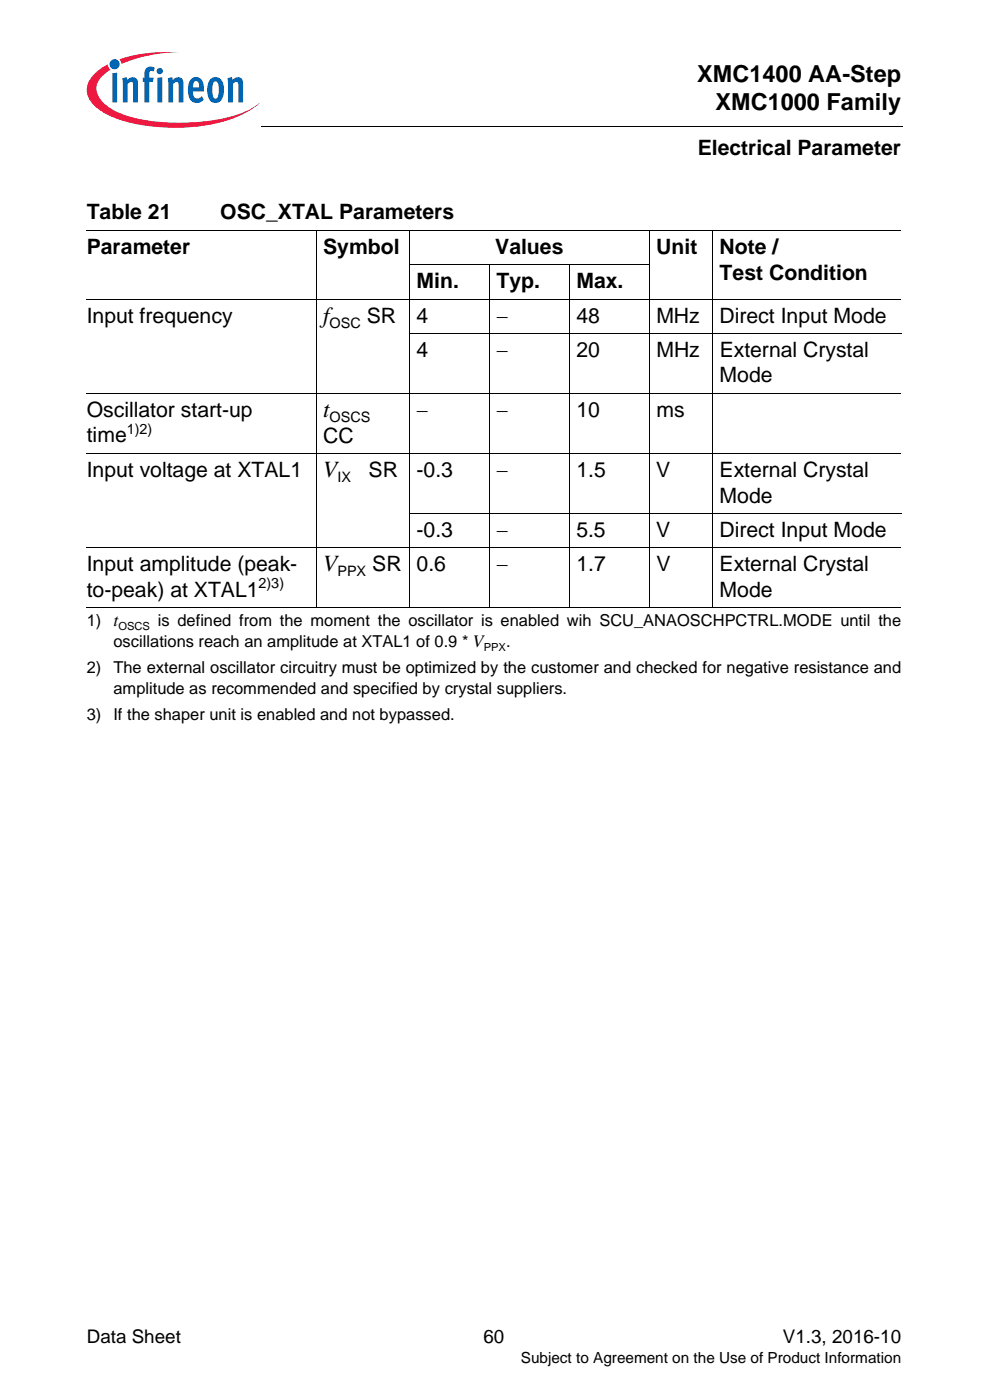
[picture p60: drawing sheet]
<svg xmlns="http://www.w3.org/2000/svg" width="148mm" height="210mm" viewBox="0 0 148 210" stroke-linecap="round" stroke-linejoin="round" font-family="sans-serif">
<defs><g id="words">
<g font-size="3.5">
<text x="104.4" y="12.2">XMC1400 AA-Step</text>
<text x="107.2" y="16.5">XMC1000 Family</text>
<text x="48.4" y="48.4">f</text>
<text x="48.4" y="62.5">t</text>
<text x="48.4" y="71.5">V</text>
<text x="48.4" y="85.6">V</text>
</g>
<g font-size="3.2">
<text x="104.5" y="23.3">Electrical Parameter</text>
<text x="13" y="32.8">Table 21</text>
<text x="33" y="32.8">OSC_XTAL Parameters</text>
<text x="13" y="38.1">Parameter</text>
<text x="48.4" y="38.1">Symbol</text>
<text x="74.2" y="38.1">Values</text>
<text x="98.3" y="38.1">Unit</text>
<text x="107.8" y="38.1">Note /</text>
<text x="62.4" y="43.3">Min.</text>
<text x="74.4" y="43.3">Typ.</text>
<text x="86.3" y="43.3">Max.</text>
<text x="107.8" y="42">Test Condition</text>
<text x="13" y="48.4">Input frequency</text>
<text x="54.9" y="48.4">SR</text>
<text x="62.4" y="53.5">4</text>
<text x="62.4" y="48.4">4</text>
<text x="74.4" y="53.5">−</text>
<text x="74.4" y="48.4">−</text>
<text x="86.3" y="48.4">48</text>
<text x="86.3" y="53.5">20</text>
<text x="98.3" y="48.4">MHz</text>
<text x="98.3" y="53.5">MHz</text>
<text x="107.8" y="48.4">Direct Input Mode</text>
<text x="107.8" y="53.5">External Crystal</text>
<text x="107.8" y="57.3">Mode</text>
<text x="13" y="62.5">Oscillator start-up</text>
<text x="62.4" y="62.5">−</text>
<text x="74.4" y="62.5">−</text>
<text x="86.3" y="62.5">10</text>
<text x="98.3" y="62.5">ms</text>
<text x="13" y="66.3">time</text>
<text x="13" y="71.5">Input voltage at XTAL1</text>
<text x="48.4" y="66.3">CC</text>
<text x="55.2" y="71.5">SR</text>
<text x="62.4" y="71.5">-0.3</text>
<text x="74.4" y="71.5">−</text>
<text x="86.3" y="71.5">1.5</text>
<text x="98.3" y="71.5">V</text>
<text x="107.8" y="71.5">External Crystal</text>
<text x="107.8" y="75.3">Mode</text>
<text x="62.4" y="80.5">-0.3</text>
<text x="74.4" y="80.5">−</text>
<text x="86.3" y="80.5">5.5</text>
<text x="98.3" y="80.5">V</text>
<text x="107.8" y="80.5">Direct Input Mode</text>
<text x="13" y="85.6">Input amplitude (peak-</text>
<text x="13" y="89.5">to-peak) at XTAL1</text>
<text x="55.8" y="85.6">SR</text>
<text x="62.4" y="85.6">0.6</text>
<text x="74.4" y="85.6">−</text>
<text x="86.3" y="85.6">1.7</text>
<text x="98.3" y="85.6">V</text>
<text x="107.8" y="85.6">External Crystal</text>
<text x="107.8" y="89.5">Mode</text>
</g>
<g font-size="2.8">
<text x="13" y="201.3">Data Sheet</text>
<text x="72.4" y="201.3">60</text>
<text x="117.3" y="201.3">V1.3, 2016-10</text>
</g>
<g font-size="2.5">
<text x="13" y="93.8">1) t</text>
<text x="23.6" y="93.8">is defined from the moment the oscillator is enabled wih SCU_ANAOSCHPCTRL.MODE until the</text>
<text x="13" y="100.9">2)</text>
<text x="17" y="100.9">The external oscillator circuitry must be optimized by the customer and checked for negative resistance and</text>
<text x="17" y="97">oscillations reach an amplitude at XTAL1 of 0.9 * V</text>
<text x="75.8" y="97">.</text>
<text x="13" y="108">3)</text>
<text x="17" y="104.1">amplitude as recommended and specified by crystal suppliers.</text>
<text x="17" y="108">If the shaper unit is enabled and not bypassed.</text>
</g>
<text font-size="2.3" x="78" y="204.4">Subject to Agreement on the Use of Product Information</text>
<g font-size="2.2">
<text x="49.4" y="49.2">OSC</text>
<text x="19" y="65.1">1)2)</text>
<text x="49.4" y="63.3">OSCS</text>
<text x="50.5" y="72.3">IX</text>
<text x="38.7" y="88.2">2)3)</text>
<text x="50.5" y="86.4">PPX</text>
</g>
<g font-size="1.7">
<text x="17.7" y="94.5">OSCS</text>
<text x="72.5" y="97.6">PPX</text>
</g>
</g></defs>
<circle cx="17.2" cy="9.6" r=".76" fill="#0066b3"/>
<g fill="#ed1941">
<path d="M17.9 8.9l2.4-.7a25.6 25.6 0 0 1 6.5-.4 22.2 22.2 0 0 0-8.2 1.6l-.4 .2z"/>
<path d="M14.3 11l1.8-1.4 .1 .4 .3 .5a4 4 0 0 0-2 2.5 3.3 3.3 0 0 0 1.7 3 15.2 15.2 0 0 0 7.1 2.2 29.4 29.4 0 0 0 13.3-1.4l1.6-.9 .6-.5a12.9 12.9 0 0 1-6.4 3.1 29.2 29.2 0 0 1-15-.7 7.9 7.9 0 0 1-4-2.9 3.1 3.1 0 0 1 .9-3.9z"/>
</g>
<g fill="#0066b3">
<path d="M16.8 11l.7-.1v4.5h-.7z"/>
<path d="M18.3 11.7l.7-.1 .1 .4a.85 .85 0 0 1 1-.4 .85 .85 0 0 1 .6 .9v2.9h-.7l-.1-2.9a.29 .29 0 0 0-.4-.2l-.4 .3v2.8h-.7z"/>
<path d="M22 10.2l.3-.2 .7 .1 .2 .1-.2 .5a.35 .35 0 0 0-.6 .1v.9h.6l-.1 .6h-.5v3.1h-.8v-3.1h-.2v-.6h.2v-.5a1.24 1.24 0 0 1 .4-1z"/>
<path d="M25.1 11.7l.7-.1 .1 .4a.85 .85 0 0 1 1-.4 .85 .85 0 0 1 .6 .9v2.9h-.7l-.1-2.9a.29 .29 0 0 0-.4-.2l-.4 .3v2.8h-.7z"/>
<path d="M34.1 11.7l.6-.1 .1 .4a.85 .85 0 0 1 1-.4 .85 .85 0 0 1 .6 .9v2.9h-.7v-2.9a.29 .29 0 0 0-.5-.2l-.3 .3v2.8h-.7z"/>
<path d="M23.5 10.7a.47 .47 0 0 1 .9 0 .47 .47 0 0 1-.9 0zM23.6 11.7l.7-.1v3.8h-.7z"/>
<path d="M28.7 11.8a1.09 1.09 0 0 1 1.1-.2 1.09 1.09 0 0 1 .7 1l.1 1.1h-1.7a.75 .75 0 0 0 .2 .8 .75 .75 0 0 0 .9 .1l.2-.2 .3 .5a1.3 1.3 0 0 1-1.5 .5 1.3 1.3 0 0 1-.8-1.3v-1.1a1.89 1.89 0 0 1 .5-1.2zM29.2 12.2l-.2 .2-.1 .7h.9v-.5a.42 .42 0 0 0-.6-.4z"/>
<path d="M31.5 11.8a1.12 1.12 0 0 1 1.9 .6 3 3 0 0 1-.4 2.7 1.13 1.13 0 0 1-1.1 .3 1.13 1.13 0 0 1-.8-1v-.5a2.83 2.83 0 0 1 .4-2.1zM32 12.3l-.1 .4-.1 1.1a.89 .89 0 0 0 .5 1 1.08 1.08 0 0 0 .5-1.3v-.3a.83 .83 0 0 0-.5-1z"/>
</g>
<path d="M39.1 18.8v.2z" fill="#000"/>
<path d="M39.1 18.9h96.1" fill="none" stroke="#000" stroke-width=".15"/>
<path d="M13 20.2h32.8v4h-32.8z" fill="#fff"/>
<g fill="none" stroke="#000" stroke-width=".15">
<path d="M13 34.6h122M47.4 34.6v56.5M61.3 39.7h36M61.4 34.6v56.5M73.3 39.7v51.4M85.3 39.7v51.4M97.3 34.6v56.5M106.8 34.6v56.5M13 44.9h122M13 58.9h122M61.3 50h73.7M13 67.9h122"/>
<path d="M61.3 76.9h73.7M13 82.1h122M13 91.1h122"/>
</g>
<use href="#words"/>
</svg>
